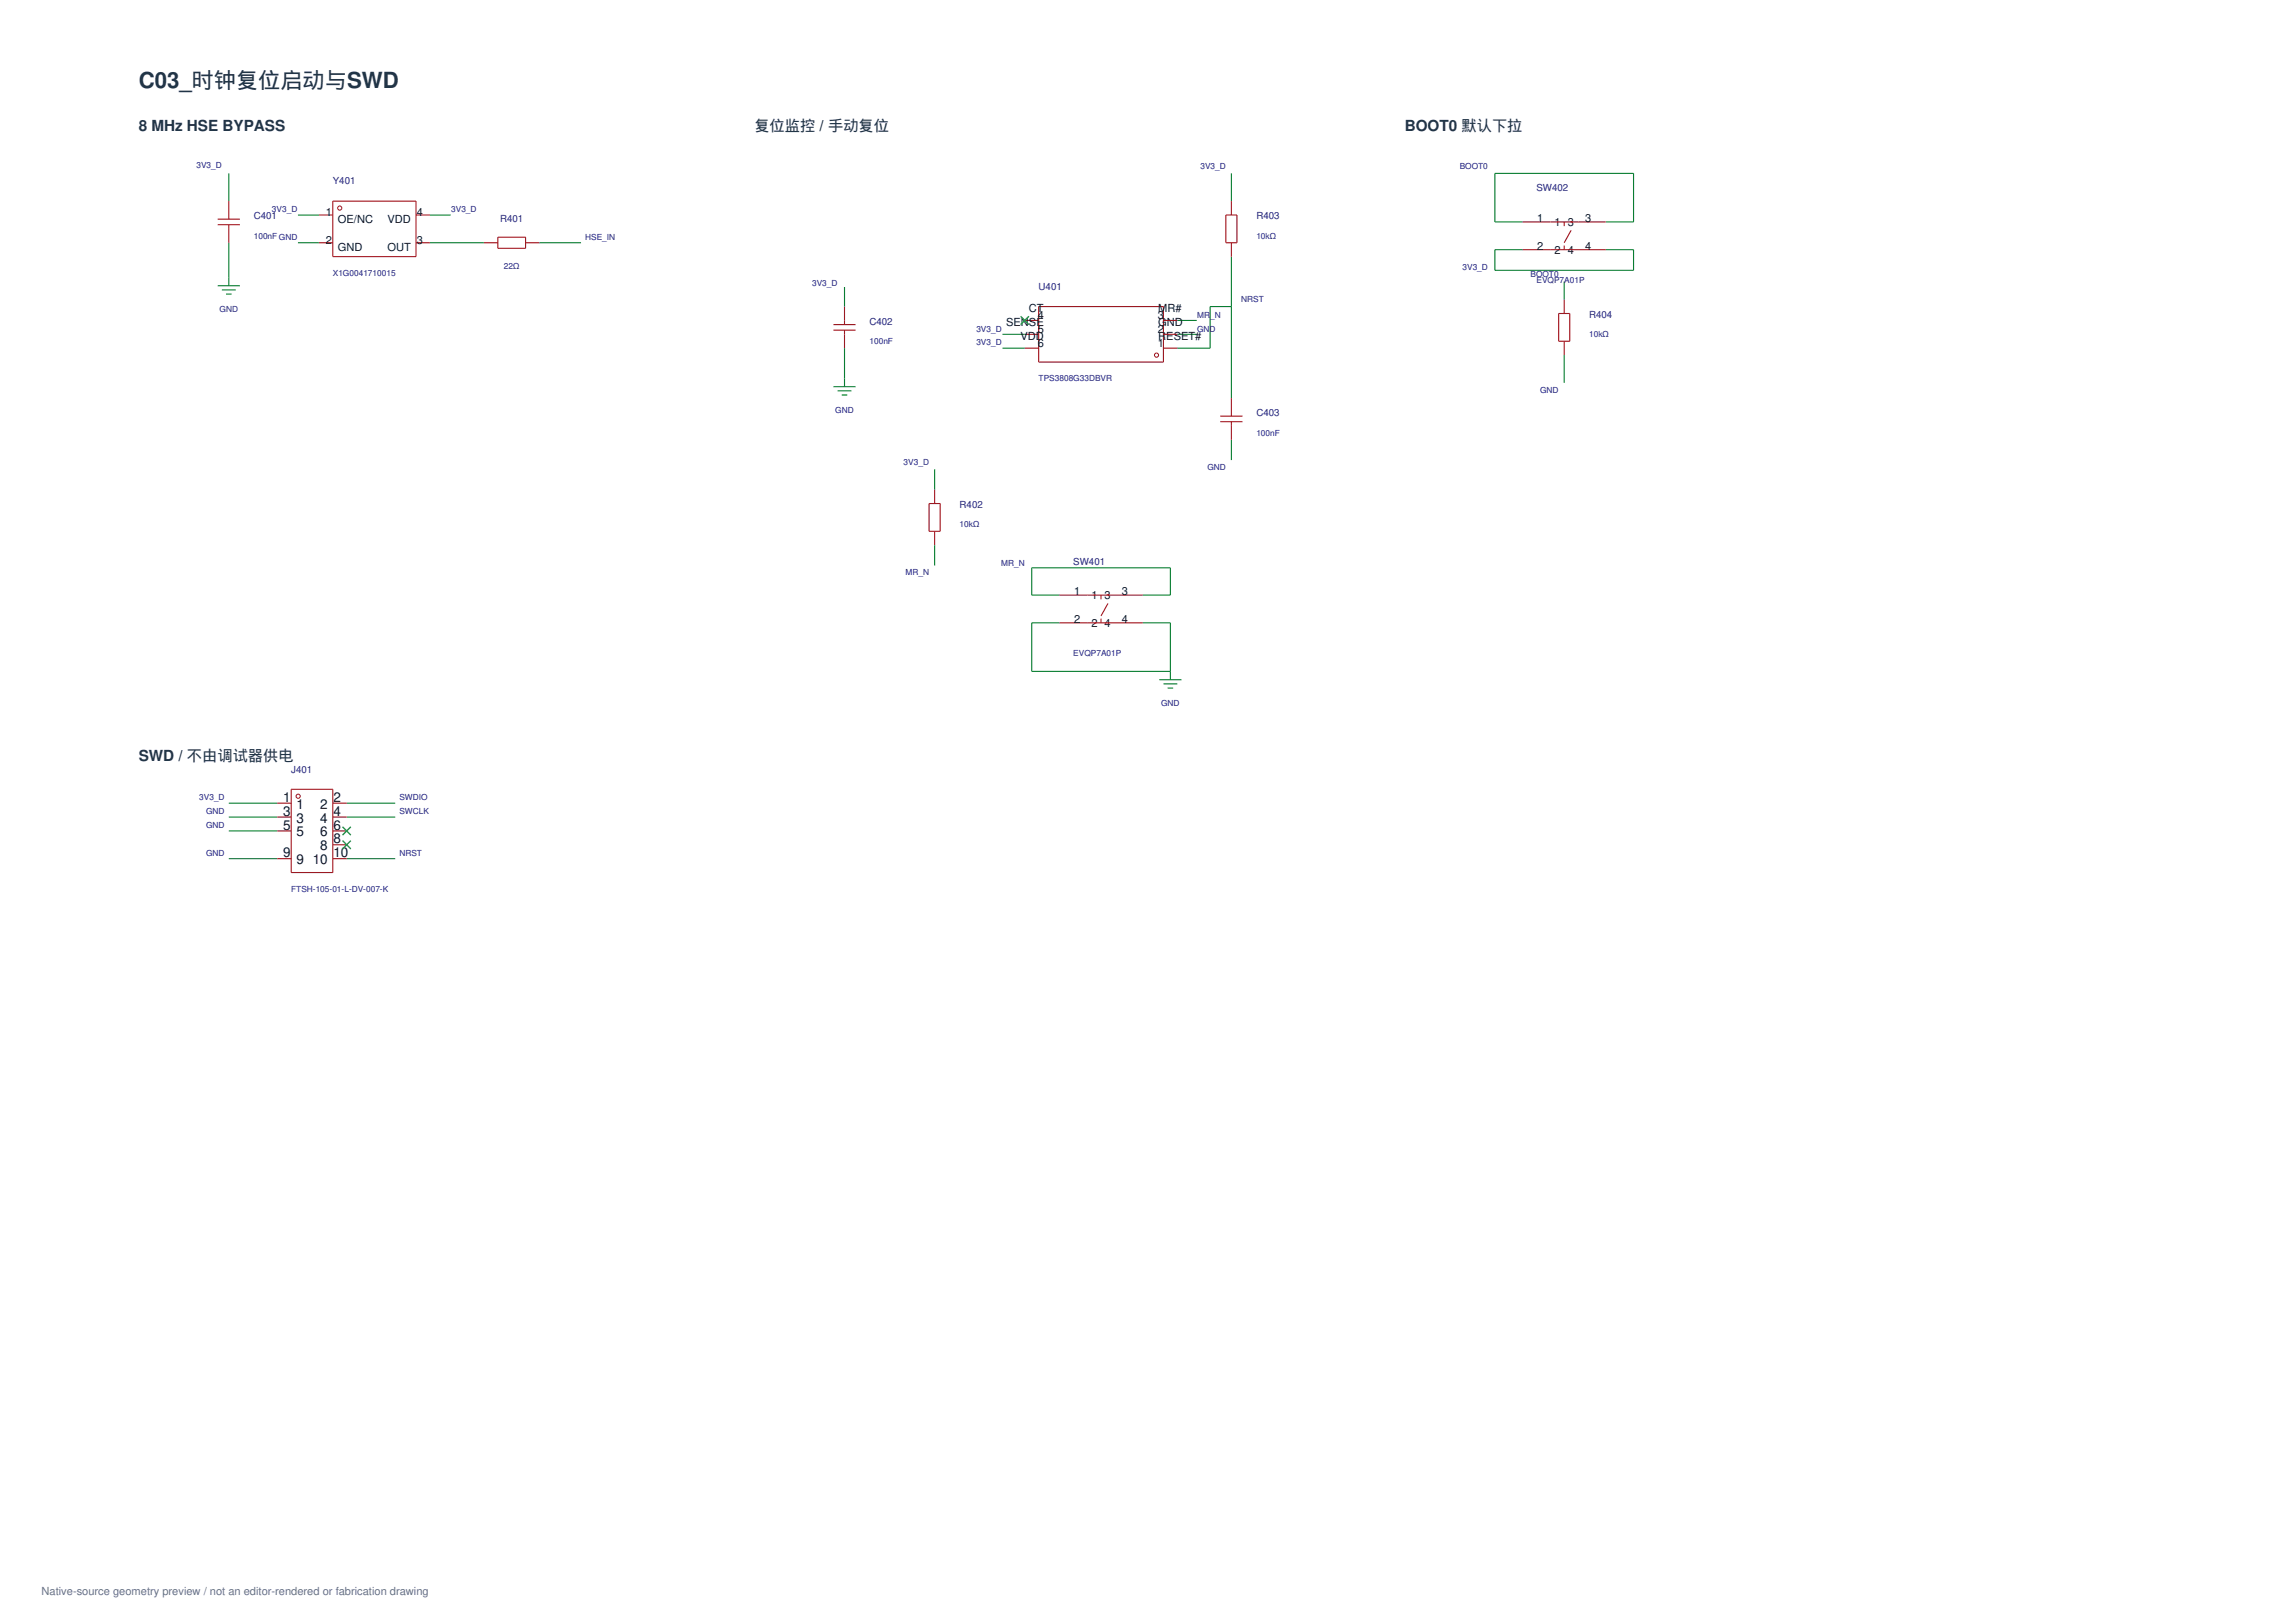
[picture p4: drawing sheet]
<svg xmlns="http://www.w3.org/2000/svg" width="584mm" height="413mm" viewBox="0 0 584 413" stroke-linecap="round" stroke-linejoin="round" font-family="sans-serif">
<defs><g id="words">
<text font-size="5.6" fill="#213547" x="35.3" y="22.4">C03_时钟复位启动与SWD</text>
<g font-size="3.9" fill="#213547">
<text x="35.3" y="33.3">8 MHz HSE BYPASS</text>
<text x="191.9" y="33.3">复位监控 / 手动复位</text>
<text x="357.4" y="33.3">BOOT0 默认下拉</text>
<text x="35.3" y="193.4">SWD / 不由调试器供电</text>
</g>
<g font-size="3.4" fill="#191919">
<text x="72" y="203.9">1</text>
<text x="84.8" y="203.9">2</text>
<text x="72" y="207.4">3</text>
<text x="75.4" y="205.7">1</text>
<text x="75.4" y="209.2">3</text>
<text x="81.5" y="209.2">4</text>
<text x="81.5" y="205.7">2</text>
<text x="84.8" y="207.4">4</text>
<text x="72" y="211">5</text>
<text x="75.4" y="212.7">5</text>
<text x="81.5" y="212.7">6</text>
<text x="84.8" y="214.5">8</text>
<text x="84.8" y="211">6</text>
<text x="72" y="218">9</text>
<text x="75.4" y="219.8">9</text>
<text x="79.5" y="219.8">10</text>
<text x="81.5" y="216.3">8</text>
<text x="84.8" y="218">10</text>
</g>
<g font-size="2.8" fill="#191919">
<text x="82.9" y="55">1</text>
<text x="86" y="56.8">OE/NC</text>
<text x="98.6" y="56.8">VDD</text>
<text x="106" y="55">4</text>
<text x="391.1" y="56.4">1</text>
<text x="395.5" y="57.4">1</text>
<text x="398.8" y="57.4">3</text>
<text x="403.2" y="56.4">3</text>
<text x="82.9" y="62.1">2</text>
<text x="86" y="63.8">GND</text>
<text x="98.6" y="63.8">OUT</text>
<text x="106" y="62.1">3</text>
<text x="391.1" y="63.5">2</text>
<text x="395.5" y="64.5">2</text>
<text x="398.8" y="64.5">4</text>
<text x="403.2" y="63.5">4</text>
<text x="256" y="82.9">SENSE</text>
<text x="261.8" y="79.4">CT</text>
<text x="264.1" y="81.2">4</text>
<text x="294.6" y="81.2">3</text>
<text x="294.7" y="82.9">GND</text>
<text x="294.7" y="79.4">MR#</text>
<text x="259.6" y="86.5">VDD</text>
<text x="264.1" y="84.7">5</text>
<text x="264.1" y="88.2">6</text>
<text x="294.6" y="88.2">1</text>
<text x="294.6" y="84.7">2</text>
<text x="294.7" y="86.5">RESET#</text>
<text x="273.2" y="151.3">1</text>
<text x="277.6" y="152.3">1</text>
<text x="281" y="152.3">3</text>
<text x="285.4" y="151.3">3</text>
<text x="273.2" y="158.4">2</text>
<text x="277.6" y="159.4">2</text>
<text x="281" y="159.4">4</text>
<text x="285.4" y="158.4">4</text>
</g>
<text font-size="2.8" fill="#667085" x="10.6" y="405.7">Native-source geometry preview / not an editor-rendered or fabrication drawing</text>
<g font-size="2.5" fill="#161689">
<text x="84.7" y="46.9">Y401</text>
<text x="390.9" y="48.7">SW402</text>
<text x="64.6" y="55.7">C401</text>
<text x="127.2" y="56.4">R401</text>
<text x="319.6" y="55.7">R403</text>
<text x="264.2" y="73.7">U401</text>
<text x="221.2" y="82.5">C402</text>
<text x="404.3" y="80.8">R404</text>
<text x="319.6" y="105.8">C403</text>
<text x="244.1" y="129.1">R402</text>
<text x="273" y="143.6">SW401</text>
<text x="74.1" y="196.5">J401</text>
</g>
<g font-size="2.1" fill="#161689">
<text x="50" y="42.7">3V3_D</text>
<text x="305.4" y="43">3V3_D</text>
<text x="371.4" y="43">BOOT0</text>
<text x="69.2" y="54">3V3_D</text>
<text x="114.8" y="54">3V3_D</text>
<text x="64.6" y="60.7">100nF GND</text>
<text x="148.9" y="61">HSE_IN</text>
<text x="319.6" y="60.7">10kΩ</text>
<text x="84.7" y="70.2">X1G0041710015</text>
<text x="128.2" y="68.4">22Ω</text>
<text x="372.1" y="68.6">3V3_D</text>
<text x="389.3" y="70.6">BOOT0</text>
<text x="390.9" y="72">EVQP7A01P</text>
<text x="206.6" y="72.6">3V3_D</text>
<text x="315.7" y="76.9">NRST</text>
<text x="55.9" y="79.4">GND</text>
<text x="304.5" y="80.8">MR_N</text>
<text x="221.2" y="87.5">100nF</text>
<text x="248.4" y="84.3">3V3_D</text>
<text x="248.4" y="87.8">3V3_D</text>
<text x="304.5" y="84.3">GND</text>
<text x="404.3" y="85.7">10kΩ</text>
<text x="264.2" y="97">TPS3808G33DBVR</text>
<text x="391.8" y="99.8">GND</text>
<text x="212.5" y="105">GND</text>
<text x="319.6" y="110.8">100nF</text>
<text x="229.9" y="118.3">3V3_D</text>
<text x="307.2" y="119.5">GND</text>
<text x="244.1" y="134.1">10kΩ</text>
<text x="230.4" y="146.3">MR_N</text>
<text x="254.7" y="144.1">MR_N</text>
<text x="273" y="166.9">EVQP7A01P</text>
<text x="295.4" y="179.6">GND</text>
<text x="50.7" y="203.6">3V3_D</text>
<text x="101.6" y="203.6">SWDIO</text>
<text x="52.4" y="207.1">GND</text>
<text x="101.6" y="207.1">SWCLK</text>
<text x="52.4" y="210.6">GND</text>
<text x="52.4" y="217.7">GND</text>
<text x="101.6" y="217.7">NRST</text>
<text x="74.1" y="226.8">FTSH-105-01-L-DV-007-K</text>
</g>
</g></defs>
<g fill="none" stroke="#087d31" stroke-width=".28">
<path d="M58.2 44.1v7.1M75.8 54.7h5.3M109.4 54.7h5.2M313.3 44.1v7.1M387.3 56.4h-7v-12.3h35.3v12.3h-7.1M55.4 72.7h5.6M56.4 73.7h3.6M57.5 74.8h1.4M58.2 61.7v11M75.8 61.7h5.3M109.4 61.7h13.7M137.2 61.7h10.6"/>
<path d="M214.8 73v5M313.3 65.3v35.9M313.3 78h-5.4v10.5h-8.4M387.3 63.5h-7v5.2h35.3v-5.2h-7.1M397.9 71.6v4.6M212 98.3h5.7M213.1 99.4h3.5M214.8 88.5v9.8M255 88.5h5.7M255 85h5.7M299.5 85h5M299.5 81.5h5"/>
<path d="M397.9 90.3v7.1M214.1 100.5h1.4M237.8 119.4v5.1M313.3 111.8v5.2M237.8 138.6v5.2M269.5 151.3h-7v-6.9h35.2v6.9h-7M269.5 158.4h-7v12.3h35.2M290.7 158.4h7v14.5M294.9 172.9h5.7M296 173.9h3.5M297 175h1.4M58.2 204.3h12.4"/>
<path d="M58.2 218.4h12.4M58.2 207.8h12.4M58.2 211.3h12.4M88.2 204.3h12.3M88.2 218.4h12.3M88.2 207.8h12.3"/>
</g>
<g fill="none" stroke="#a2131c" stroke-width=".25">
<circle cx="86.4" cy="52.9" r=".53"/>
<circle cx="294.2" cy="90.3" r=".53"/>
<circle cx="75.8" cy="202.5" r=".53"/>
</g>
<g fill="none" stroke="#a2131c" stroke-width=".28">
<path d="M55.4 57.1h5.6M55.4 55.7h5.6M58.2 51.2v4.5M58.2 57.1v4.6M81.1 54.7h3.6M84.7 51.2h21.1v14.1h-21.1zM105.8 54.7h3.6M311.9 54.7h2.8v7h-2.8zM313.3 51.2v3.5M387.3 56.4h21.2M397.9 56.4v1.1M399.7 58.6l-1.8 3.1"/>
<path d="M81.1 61.7h3.6M105.8 61.7h3.6M123.1 61.7h3.5M126.6 60.3h7.1v2.8h-7.1zM133.7 61.7h3.5M214.8 78v4.5M264.2 78h31.8v14.1h-31.8zM313.3 61.7v3.6M387.3 63.5h21.2M396.5 79.7h2.8v7.1h-2.8zM397.9 62.4v1.1M397.9 76.2v3.5"/>
<path d="M212 84h5.7M212 82.5h5.7M214.8 84v4.5M260.7 88.5h3.5M260.7 85h3.5M260.7 81.5h3.5M296 88.5h3.5M296 85h3.5M296 81.5h3.5M397.9 86.8v3.5M310.4 107.2h5.7M310.4 105.8h5.7"/>
<path d="M313.3 101.2v4.6M313.3 107.2v4.6M236.4 128.1h2.8v7h-2.8zM237.8 124.5v3.6M237.8 135.1v3.5M269.5 151.3h21.2M269.5 158.4h21.2M280.1 151.3v1.1M280.1 157.3v1.1M281.9 153.5l-1.8 3.1M70.6 204.3h3.5M70.6 218.4h3.5"/>
<path d="M70.6 207.8h3.5M70.6 211.3h3.5M74.1 200.7h10.6v21.2h-10.6zM84.7 204.3h3.5M84.7 218.4h3.5M84.7 207.8h3.5M84.7 214.8h3.5M84.7 211.3h3.5"/>
</g>
<path d="M259.6 80.4l2.2 2.1M261.8 80.4l-2.2 2.1M87.1 213.8l2.2 2.1M87.1 210.3l2.2 2.1M89.3 213.8l-2.2 2.1M89.3 210.3l-2.2 2.1" fill="none" stroke="#27ad33" stroke-width=".35"/>
<use href="#words"/>
</svg>
